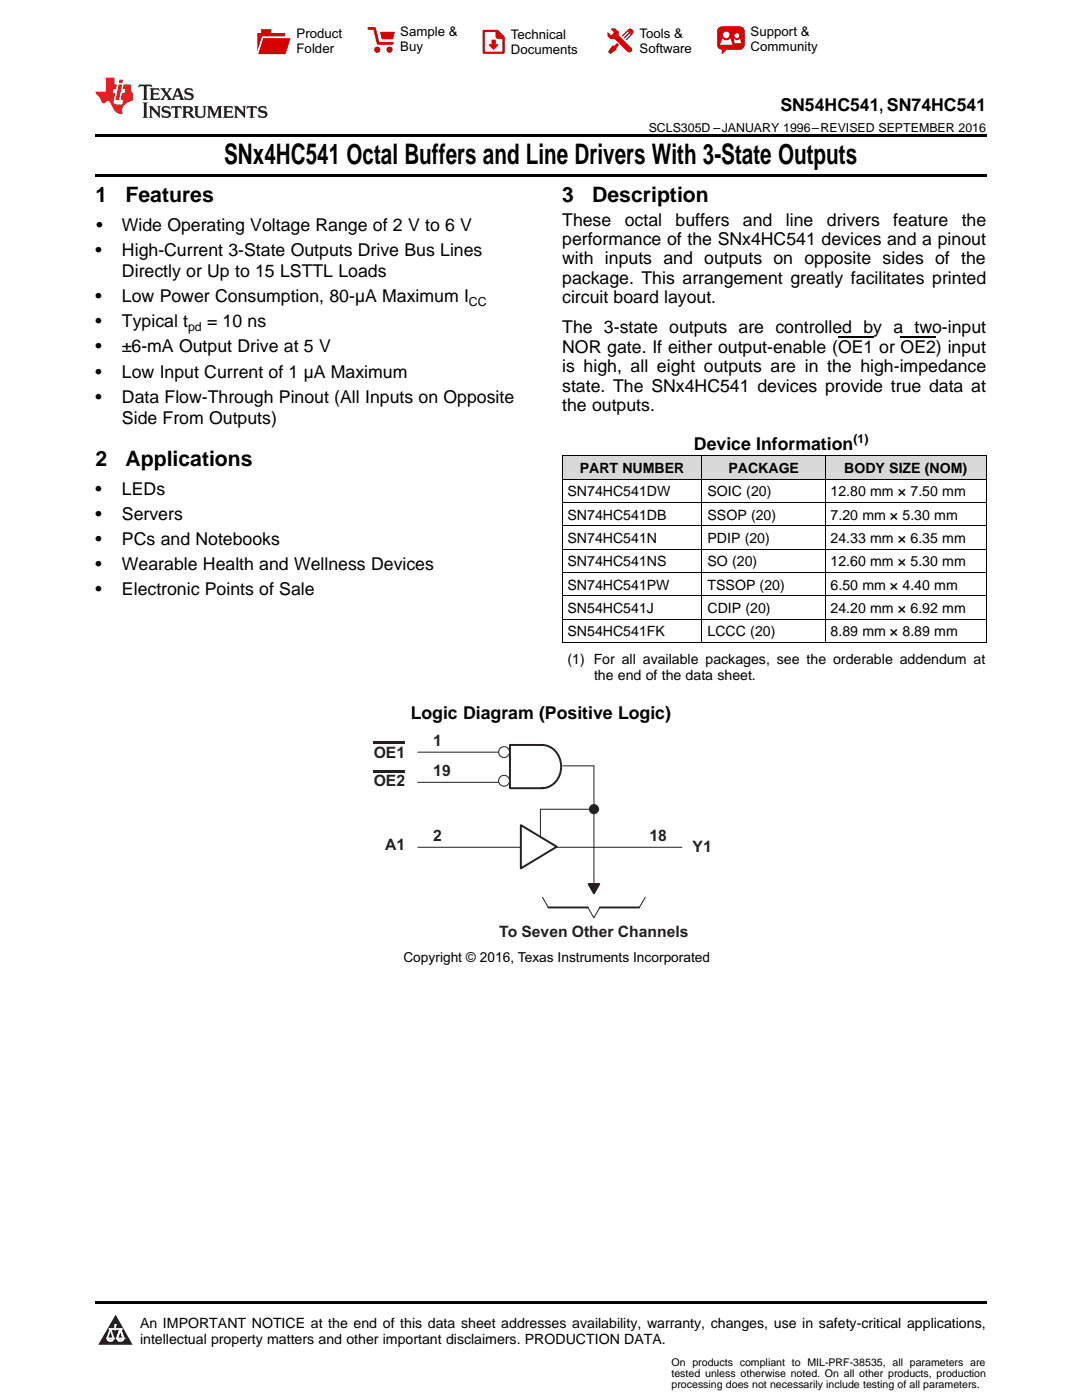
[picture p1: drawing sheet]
<svg xmlns="http://www.w3.org/2000/svg" width="216mm" height="279mm" viewBox="0 0 216 279" stroke-linecap="round" stroke-linejoin="round" font-family="sans-serif">
<defs><g id="words">
<text font-size="5.6" x="44.7" y="32.8">SNx4HC541 Octal Buffers and Line Drivers With 3-State Outputs</text>
<g font-size="4.2">
<text x="19" y="40.4">1</text>
<text x="25" y="40.4">Features</text>
<text x="112.2" y="40.4">3</text>
<text x="118.2" y="40.4">Description</text>
<text x="19" y="93">2</text>
<text x="25" y="93">Applications</text>
</g>
<g font-size="3.5">
<text x="155.7" y="22.2">SN54HC541, SN74HC541</text>
<text x="19.2" y="46.1">•</text>
<text x="24.3" y="46.1">Wide Operating Voltage Range of 2 V to 6 V</text>
<text x="112.2" y="45">These</text>
<text x="124.7" y="45">octal</text>
<text x="134.8" y="45">buffers</text>
<text x="148.3" y="45">and</text>
<text x="156.8" y="45">line</text>
<text x="165" y="45">drivers</text>
<text x="178.3" y="45">feature</text>
<text x="191.9" y="45">the</text>
<text x="19" y="51.1">•</text>
<text x="24.3" y="51.1">High-Current 3-State Outputs Drive Bus Lines</text>
<text x="112.2" y="48.9">performance of the SNx4HC541 devices and a pinout</text>
<text x="112.2" y="52.8">with inputs and outputs on opposite sides of the</text>
<text x="24.3" y="55.3">Directly or Up to 15 LSTTL Loads</text>
<text x="112.2" y="56.7">package. This arrangement greatly facilitates printed</text>
<text x="19" y="60.3">•</text>
<text x="19" y="65.3">•</text>
<text x="24.3" y="60.3">Low Power Consumption, 80-µA Maximum I</text>
<text x="24.3" y="65.3">Typical t</text>
<text x="41.3" y="65.3">= 10 ns</text>
<text x="112.2" y="60.5">circuit board layout.</text>
<text x="19" y="70.3">•</text>
<text x="24.3" y="70.3">±6-mA Output Drive at 5 V</text>
<text x="112.2" y="66.5">The 3-state outputs are controlled by a two-input</text>
<text x="112.2" y="70.4">NOR gate. If either output-enable (OE1 or OE2) input</text>
<text x="19" y="75.4">•</text>
<text x="24.3" y="75.4">Low Input Current of 1 µA Maximum</text>
<text x="112.2" y="74.3">is high, all eight outputs are in the high-impedance</text>
<text x="19" y="80.4">•</text>
<text x="24.3" y="80.4">Data Flow-Through Pinout (All Inputs on Opposite</text>
<text x="112.2" y="78.1">state. The SNx4HC541 devices provide true data at</text>
<text x="112.2" y="82">the outputs.</text>
<text x="24.3" y="84.6">Side From Outputs)</text>
<text x="138.5" y="89.7">Device Information</text>
<text x="19" y="98.7">•</text>
<text x="24.3" y="98.7">LEDs</text>
<text x="19" y="103.8">•</text>
<text x="24.3" y="103.8">Servers</text>
<text x="19" y="108.8">•</text>
<text x="19" y="113.8">•</text>
<text x="24.3" y="108.8">PCs and Notebooks</text>
<text x="24.3" y="113.8">Wearable Health and Wellness Devices</text>
<text x="19" y="118.8">•</text>
<text x="24.3" y="118.8">Electronic Points of Sale</text>
<text x="82" y="143.4">Logic Diagram (Positive Logic)</text>
</g>
<g font-size="3.1" fill="#241f21">
<text x="86.5" y="148.8">1</text>
<text x="74.6" y="151.2">OE1</text>
<text x="86.5" y="154.8">19</text>
<text x="74.6" y="156.9">OE2</text>
<text x="86.5" y="167.8">2</text>
<text x="129.6" y="167.8">18</text>
<text x="76.8" y="169.7">A1</text>
<text x="138.2" y="169.9">Y1</text>
<text x="99.6" y="187.1">To Seven Other Channels</text>
</g>
<g font-size="2.8">
<text x="115.7" y="94.4">PART NUMBER</text>
<text x="145.3" y="94.4">PACKAGE</text>
<text x="168.5" y="94.4">BODY SIZE (NOM)</text>
<text x="113.2" y="99.1">SN74HC541DW</text>
<text x="141.2" y="99.1">SOIC (20)</text>
<text x="165.7" y="99.1">12.80 mm × 7.50 mm</text>
<text x="113.2" y="103.7">SN74HC541DB</text>
<text x="141.2" y="103.7">SSOP (20)</text>
<text x="165.7" y="103.7">7.20 mm × 5.30 mm</text>
<text x="113.2" y="108.4">SN74HC541N</text>
<text x="113.2" y="113">SN74HC541NS</text>
<text x="141.2" y="108.4">PDIP (20)</text>
<text x="141.2" y="113">SO (20)</text>
<text x="165.7" y="108.4">24.33 mm × 6.35 mm</text>
<text x="165.7" y="113">12.60 mm × 5.30 mm</text>
<text x="113.2" y="117.7">SN74HC541PW</text>
<text x="141.2" y="117.7">TSSOP (20)</text>
<text x="165.7" y="117.7">6.50 mm × 4.40 mm</text>
<text x="113.2" y="122.3">SN54HC541J</text>
<text x="141.2" y="122.3">CDIP (20)</text>
<text x="165.7" y="122.3">24.20 mm × 6.92 mm</text>
<text x="113.2" y="127">SN54HC541FK</text>
<text x="141.2" y="127">LCCC (20)</text>
<text x="165.7" y="127">8.89 mm × 8.89 mm</text>
<text x="113.2" y="132.5">(1) For all available packages, see the orderable addendum at</text>
<text x="118.5" y="135.7">the end of the data sheet.</text>
<text x="27.9" y="265">An IMPORTANT NOTICE at the end of this data sheet addresses availability, warranty, changes, use in safety-critical applications,</text>
<text x="27.9" y="268.2">intellectual property matters and other important disclaimers. PRODUCTION DATA.</text>
</g>
<text font-size="2.7" x="80.5" y="192.1">Copyright © 2016, Texas Instruments Incorporated</text>
<g font-size="2.6">
<text x="59.2" y="7.6">Product</text>
<text x="59.2" y="10.6">Folder</text>
<text x="79.9" y="7.3">Sample &amp;</text>
<text x="79.9" y="10.2">Buy</text>
<text x="101.9" y="7.8">Technical</text>
<text x="101.9" y="10.8">Documents</text>
<text x="127.6" y="7.6">Tools &amp;</text>
<text x="127.6" y="10.6">Software</text>
<text x="149.8" y="7.2">Support &amp;</text>
<text x="149.8" y="10.2">Community</text>
</g>
<g font-size="2.5">
<text x="129.4" y="26.3">SCLS305D –JANUARY 1996–REVISED SEPTEMBER 2016</text>
<text x="93.6" y="61">CC</text>
<text x="37.5" y="66">pd</text>
<text x="170.3" y="88.3">(1)</text>
</g>
<g font-size="2.1">
<text x="134" y="272.7">On products compliant to MIL-PRF-38535, all parameters are</text>
<text x="134" y="274.8">tested unless otherwise noted. On all other products, production</text>
<text x="134" y="276.9">processing does not necessarily include testing of all parameters.</text>
</g>
</g></defs>
<g fill="#d8d8d8">
<path d="M112.2 91h27.9v4.7h-27.9z"/>
<path d="M140.1 91h24.6v4.7h-24.6z"/>
<path d="M164.7 91h32.1v4.7h-32.1z"/>
</g>
<path d="M23.1 262.4l3.4 6h-6.9z" fill="#231f20"/>
<path d="M21.4 267.1h1.2l-.3 .5h-.3a.55 .55 0 0 1-.6-.5z" fill-rule="evenodd" fill="#fff"/>
<path d="M21.4 267.1h1.2l-.3 .5h-.3a.55 .55 0 0 1-.6-.5z" fill="none" stroke="#231f20" stroke-width=".34"/>
<path d="M21.4 267.1l1.2 .1-.3 .4h-.5z" fill="none" stroke="#fff" stroke-width=".34"/>
<path d="M23 265.3h.1" fill="none" stroke="#fff" stroke-width=".34"/>
<path d="M23 264.4v.9z" fill="#fff"/>
<path d="M23 264.4v.9z" fill="none" stroke="#fff" stroke-width=".34"/>
<circle cx="23" cy="264.4" r=".17" fill="#fff"/>
<path d="M21.9 265.2h.1" fill="none" stroke="#fff" stroke-width=".34"/>
<path d="M21.9 265.2h2.3z" fill="#fff"/>
<path d="M21.9 265.2h2.3z" fill="none" stroke="#fff" stroke-width=".34"/>
<circle cx="24.2" cy="265.2" r=".17" fill="#fff"/>
<path d="M23.3 267.1h.1" fill="none" stroke="#fff" stroke-width=".34"/>
<path d="M24 265.2l-.7 1.9z" fill="#fff"/>
<path d="M24 265.2l-.7 1.9z" fill="none" stroke="#fff" stroke-width=".34"/>
<path d="M24 265.2l.7 1.9z" fill="#fff"/>
<path d="M24 265.2l.7 1.9z" fill="none" stroke="#fff" stroke-width=".34"/>
<path d="M24.6 267.1h.1" fill="none" stroke="#fff" stroke-width=".34"/>
<circle cx="21.4" cy="267.1" r=".17" fill="#fff"/>
<path d="M22.1 265.2l-.7 1.9z" fill="#fff"/>
<path d="M22.1 265.2l-.7 1.9z" fill="none" stroke="#fff" stroke-width=".34"/>
<path d="M22.1 265.2l.5 1.9z" fill="#fff"/>
<path d="M22.1 265.2l.5 1.9z" fill="none" stroke="#fff" stroke-width=".34"/>
<circle cx="22.6" cy="267.1" r=".17" fill="#fff"/>
<path d="M23.4 267.1h1.3a.65 .65 0 0 1-.7 .5 .65 .65 0 0 1-.6-.5z" fill-rule="evenodd" fill="#fff"/>
<path d="M23.4 267.1h1.3a.65 .65 0 0 1-.7 .5 .65 .65 0 0 1-.6-.5z" fill="none" stroke="#231f20" stroke-width=".34"/>
<path d="M23.4 267.1h1.3l-.4 .5h-.6z" fill="none" stroke="#fff" stroke-width=".34"/>
<path d="M23.3 267.1h.1" fill="none" stroke="#fff" stroke-width=".34"/>
<circle cx="24.7" cy="267.1" r=".17" fill="#fff"/>
<path d="M19 259.7h177.8v.5h-177.8z" fill="#000"/>
<path d="M74.6 148.2h6.2M74.6 154h6.2" fill="none" stroke="#241f21" stroke-width=".4"/>
<path d="M108.1 148.7a4.3 4.3 0 0 1 3.2 6.7 3.8 3.8 0 0 1-3.1 1.9M108.2 148.7h-6.4v8.6h6.4" fill="none" stroke="#241f21" stroke-width=".39"/>
<circle cx="100.6" cy="150.1" r="1.09" fill="#fff"/>
<circle cx="100.6" cy="150.1" r="1.09" fill="none" stroke="#241f21" stroke-width=".2"/>
<circle cx="100.6" cy="155.8" r="1.09" fill="#fff"/>
<g fill="none" stroke="#241f21" stroke-width=".2">
<path d="M83.4 150.1h16.1M83.4 156.1h16.1M112.3 152.8h6.2M83.4 169.1h52.7"/>
<circle cx="100.6" cy="155.8" r="1.09"/>
</g>
<circle cx="118.5" cy="161.5" r=".82" fill="#241f21"/>
<g fill="none" stroke="#241f21" stroke-width=".38">
<path d="M109.4 181.1h7.9M119.7 181.1h7.9"/>
<circle cx="118.5" cy="161.5" r=".82"/>
</g>
<path d="M118.5 152.8v25.5M108.2 179.1l1.2 2M118.5 161.5h-10.7v5.4M128.8 179.1l-1.2 2M117.3 181.1l1.2 2.1 1.2-2.1" fill="none" stroke="#241f21" stroke-width=".2"/>
<path d="M117.4 176.4h2.2l-1.1 1.9z" fill="#241f21"/>
<path d="M117.4 176.4h2.2l-1.1 1.9z" fill="none" stroke="#241f21" stroke-width=".38"/>
<path d="M103.9 164.7l7.2 4.3-7.2 4.3z" fill="#fff"/>
<path d="M103.9 164.7l7.2 4.3-7.2 4.3z" fill="none" stroke="#241f21" stroke-width=".39"/>
<g fill="none" stroke="#000" stroke-width=".2">
<path d="M112.2 95.6h84.6M112.2 91h84.6M112.2 91v37.3M140.1 91v37.3M164.6 91v37.3M196.8 91v37.3M112.2 118.9h84.6M112.2 114.2h84.6M112.2 109.6h84.6M112.2 104.9h84.6M112.2 100.3h84.6M112.2 128.2h84.6"/>
<path d="M112.2 123.6h84.6"/>
</g>
<path d="M19 34.8h177.8v.5h-177.8zM19 26.8h177.8v.6h-177.8zM112.2 128.2l.1 .1zM164.6 128.2l.1 .1zM196.7 128.2l.1 .1z" fill="#000"/>
<path d="M27.7 16.9l-.1 .6 .6-.3h.5v.2v2.2l-.2 .4h1l-.2-.4v-2.2v-.2h.5l.6 .3-.2-.6zM29.9 17.6l.2 .4v1.6l-.2 .4h1.9l.1-.6a1.09 1.09 0 0 1-1.3 .1v-.6h.6l.4 .2v-.7l-.2 .2h-.8v-.6l.2-.1a1.01 1.01 0 0 1 1 .3l-.1-.6zM32 17.6l.9 1.2-1 1.2h.9l-.2-.3 .5-.7 .5 .7-.3 .3h1.7l-.2-.3 .1-.4h1l.1 .4-.2 .3h1l-.3-.4-.7-2h-.5l-1 2.2-.8-1.1 .9-1.1h-.9l.2 .2-.4 .7-.4-.7 .2-.2zM35.4 18l.4 1h-.8zM37 17.7a.66 .66 0 0 0-.2 .8 .66 .66 0 0 0 .6 .4l.7 .2 .1 .2a.8 .8 0 0 1-.7 .4 .8 .8 0 0 1-.7-.5l.1 .8 .2-.2a.94 .94 0 0 0 1.1 .1 .94 .94 0 0 0 .4-.9 1.48 1.48 0 0 0-1.3-.6v-.4a1.1 1.1 0 0 1 1.2 .2l-.2-.6-.2 .1-.5-.1zM28.5 20.4l.2 .4v2.3l-.2 .4h1l-.2-.4v-2.3l.2-.4zM29.7 21.2l.2 .4v1.5l-.2 .4h.8l-.3-.4 .1-1.3 1.6 1.8v-2l.2-.4h-.7l.2 .2v1.1l-1.2-1.3zM32.5 21.3a.66 .66 0 0 0-.2 .8 .66 .66 0 0 0 .6 .4l.6 .2 .2 .2a.8 .8 0 0 1-.8 .4 .8 .8 0 0 1-.7-.5l.2 .7 .2-.1a.94 .94 0 0 0 1 .1 .94 .94 0 0 0 .5-1 1.47 1.47 0 0 0-1.3-.6l-.1-.3a1.1 1.1 0 0 1 1.3 .2l-.2-.6-.2 .1-.5-.2zM34.3 21.2l-.2 .6a.64 .64 0 0 1 .8-.3v1.6l-.2 .4h1l-.3-.4 .1-1.6a.66 .66 0 0 1 .8 .3l-.2-.6zM36.3 21.2l.3 .4v1.5l-.3 .4h1l-.2-.2v-.7h.5l.1 .1a.8 .8 0 0 0 1.2 .7l-1-1a.62 .62 0 0 0 .6-.5 .62 .62 0 0 0-.6-.7zM37.1 21.5h.1a.48 .48 0 0 1 .6 0 .48 .48 0 0 1 .1 .6l-.2 .1-.6 .1zM38.7 21.2l.2 .2a2.29 2.29 0 0 0 .4 2 1.05 1.05 0 0 0 1.7-.7v-1.3l.2-.2h-.8l.2 .4v1.1a.61 .61 0 0 1-.6 .6 .61 .61 0 0 1-.6-.6v-1.1l.3-.4zM41.3 21.2l.3 .4v1.5l-.3 .4h.8l-.2-.4v-1.4l.8 1.9 .9-1.9v1.4l-.2 .4h.9l-.2-.4v-1.5l.2-.4h-.8l-.7 1.5-.6-1.5zM44.5 21.2l.2 .4v1.5l-.2 .4h1.9l.2-.6a1.1 1.1 0 0 1-1.4 .2v-.7h.6l.4 .2v-.6l-.2 .1-.8 .1v-.6l.2-.1a1.02 1.02 0 0 1 1.1 .2l-.2-.5zM46.7 21.2l.2 .4v1.5l-.2 .4h.8l-.3-.4 .1-1.3 1.6 1.8v-2l.2-.4h-.7l.2 .2v1.1l-1.2-1.3zM49.3 21.2l-.1 .6a.64 .64 0 0 1 .8-.3v1.6l-.3 .4h1l-.2-.4v-1.6a.66 .66 0 0 1 .8 .3l-.1-.6zM51.7 21.3a.66 .66 0 0 0-.2 .7 .66 .66 0 0 0 .7 .5l.6 .2 .1 .2a.8 .8 0 0 1-.7 .4 .8 .8 0 0 1-.7-.5l.1 .7 .2-.1a.94 .94 0 0 0 1.1 .1 .94 .94 0 0 0 .4-1 1.48 1.48 0 0 0-1.2-.6l-.1-.3a1.1 1.1 0 0 1 1.2 .2l-.2-.6-.1 .1-.6-.2z" fill="#231f20"/>
<path d="M21.1 15.5v2.8h-2v.4l.9 .9a.96 .96 0 0 0 1 1 .59 .59 0 0 1 .5-.4 .59 .59 0 0 1 .5 .3l.4 .8a1.61 1.61 0 0 0 2.1 1.3 1.63 1.63 0 0 1 1.1-2.2l.9-.3v-1.5a1.6 1.6 0 0 1-.4-1.7h-1.4l-.2 .9h.5l-.2 .8h-.5l-.2 1v.3h.5l-.2 .9h-.7a.74 .74 0 0 1-1-.6l.3-1.6h-.5l.2-.8h.5l.1-.9h-.4v-1.4zM23.7 16.9l-.7 3h.8l.6-3zM23.8 15.9l-.1 .7h.7l.2-.7z" fill="#ee1d23"/>
<g fill="#d60000">
<path d="M52.1 5.8h2v.8h2.8v4.2h-5.5v-4.2h.7z" fill-rule="evenodd"/>
<path d="M52.4 7.5h5.6l-1 3.3h-5.6z" fill-rule="evenodd"/>
</g>
<path d="M52.4 7.4h5.7l-.1 .1h-5.5l-1.1 3.3z" fill-rule="evenodd" fill="#fff"/>
<path d="M52.4 7.4h5.7l-.1 .1h-5.5l-1.1 3.3z" fill="none" stroke="#fff" stroke-width=".2"/>
<path d="M73.6 5.7h1.1l.7 2.9h2.9" fill="none" stroke="#d60000" stroke-width=".55"/>
<g fill="#d60000">
<path d="M75.8 6.3h3l-.4 1.6h-2.2z" fill-rule="evenodd"/>
<circle cx="75.3" cy="9.9" r=".62"/>
<circle cx="77.7" cy="9.9" r=".62"/>
</g>
<path d="M96.5 6.2h2.7l1.3 1.2v3.1h-4z" fill="none" stroke="#d60000" stroke-width=".44"/>
<g fill="#d60000">
<path d="M98.1 7.9h.8v1h.5l-.9 1.1-1-1v-.1h.6z" fill-rule="evenodd"/>
<path d="M98.9 6.2h.3l1.3 1.2v.4h-1.3l-.3-.4z" fill-rule="evenodd"/>
<path d="M121.9 5.7h.8l.7 .6 .1 .7 2.5 2.5-.8 .8-2.3-2.3-1.1-.2-.6-.6v-.8l.7 .6 .5-.4v-.2l-.5-.5z" fill-rule="evenodd"/>
<path d="M122.2 9.1h.4l.5-.5 .4 .4-.5 .5v.4l-1.2 .9-.5-.5z" fill-rule="evenodd"/>
<path d="M125.3 5.9a.67 .67 0 0 1 .9 0 .67 .67 0 0 1 0 .9z" fill-rule="evenodd"/>
<path d="M125.3 5.9l.9 .9-1.2 1.2h-.2v-.2l1-.9v-.2h-.2l-.9 1h-.2v-.2l.9-1 .1-.2h-.3l-.9 1h-.2v-.2z" fill-rule="evenodd"/>
<circle cx="125.6" cy="9.9" r=".54"/>
</g>
<path d="M123.3 6.3v.7" fill="none" stroke="#d60000" stroke-width=".2"/>
<g fill="#d60000">
<path d="M143.4 5.5l.6-.2h3.6a.95 .95 0 0 1 1 .9v2.8a.95 .95 0 0 1-1 .9h-3.6a.95 .95 0 0 1-.9-.9v-2.8z" fill-rule="evenodd"/>
<path d="M144 9.9h.9l-.7 .9h-.2z" fill-rule="evenodd"/>
</g>
<g fill="#fff">
<path d="M146.6 8.6h1.3z"/>
<path d="M144.1 7.8h.3l.1 .2h.8l.2-.2h.3l.4 1.1h-2.5z" fill-rule="evenodd"/>
<path d="M146.4 7.8h.3l.1 .2h.5l.2-.2h.2l.2 .8h-1.3z" fill-rule="evenodd"/>
<circle cx="144.9" cy="6.9" r=".65"/>
<circle cx="147" cy="7.1" r=".48"/>
</g>
<path d="M167.2 67.3h7.1M179.7 67.3h7.1" fill="none" stroke="#000" stroke-width=".25"/>
<use href="#words"/>
</svg>
